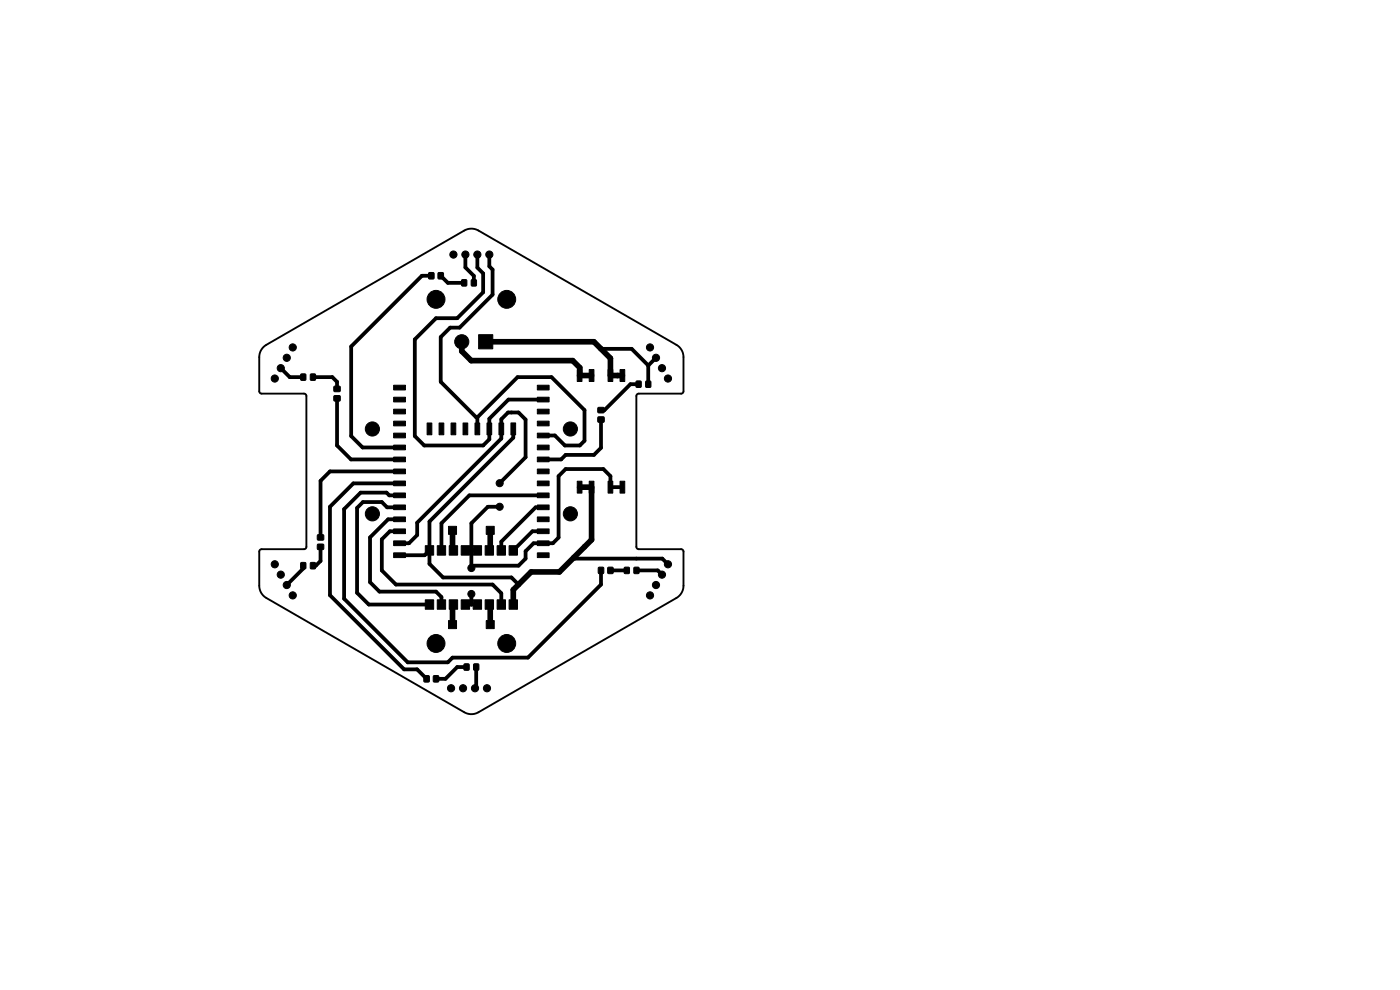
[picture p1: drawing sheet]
<svg xmlns="http://www.w3.org/2000/svg" width="297mm" height="210mm" viewBox="0 0 297 210" stroke-linecap="round" stroke-linejoin="round" font-family="sans-serif">
<path d="M55.9 73.6l42.6-24.7a3 3 0 0 1 3 0l42 24.3a3 3 0 0 1 1.5 2.6v7.2l-.2 .4-.3 .1h-9l-.3 .1-.2 .4v32.1l.2 .3 .3 .1 9.3 .1 .2 .4v7.2a3 3 0 0 1-1.5 2.6l-42 24.3a3 3 0 0 1-3 0l-42-24.3a3 3 0 0 1-1.5-2.6v-7.2l.2-.4 .3-.1h9l.3-.1 .2-.4v-32.1l-.1-.2-.4-.2h-9l-.4-.2-.1-.3v-7.6l.3-1z" fill="none" stroke="#000" stroke-width=".4"/>
<g fill="#000" stroke="#000" stroke-width=".21">
<path d="M91 57.9h1v1.2h-1zM93 57.9h1v1.2h-1zM63.8 79.4h1v1.2h-1zM65.9 79.4h1v1.2h-1zM98 59.4h1v1.2h-1zM100 59.4h1v1.2h-1zM101.5 71h3v3h-3zM122.5 78.4h1v2.5h-1zM125 78.4h1v2.5h-1zM129 78.4h1v2.5h-1zM131.5 78.4h1v2.5h-1zM70.9 84h1.2v1h-1.2z"/>
<path d="M70.9 82h1.2v1h-1.2zM83.5 81.7h2.5v1h-2.5zM83.5 84.3h2.5v1h-2.5zM83.5 86.8h2.5v1h-2.5zM83.5 89.3h2.5v1h-2.5zM83.5 91.9h2.5v1h-2.5zM83.5 94.4h2.5v1h-2.5zM83.5 97h2.5v1h-2.5zM90.6 89.7h1v2.5h-1zM93.1 89.7h1v2.5h-1zM95.7 89.7h1v2.5h-1zM98.2 89.7h1v2.5h-1z"/>
<path d="M100.8 89.7h1v2.5h-1zM103.3 89.7h1v2.5h-1zM105.8 89.7h1v2.5h-1zM108.4 89.7h1v2.5h-1zM114 97h2.5v1h-2.5zM114 94.4h2.5v1h-2.5zM114 91.9h2.5v1h-2.5zM114 89.3h2.5v1h-2.5zM114 86.8h2.5v1h-2.5zM114 84.3h2.5v1h-2.5zM114 81.7h2.5v1h-2.5zM126.9 88.5h1.2v1h-1.2z"/>
<path d="M126.9 86.5h1.2v1h-1.2zM135 80.9h1v1.2h-1zM137 80.9h1v1.2h-1zM63.8 119.4h1v1.2h-1zM65.9 119.4h1v1.2h-1zM67.4 113.5h1.2v1h-1.2zM67.4 115.5h1.2v1h-1.2zM83.5 99.5h2.5v1h-2.5zM83.5 102h2.5v1h-2.5zM83.5 104.6h2.5v1h-2.5zM83.5 107.1h2.5v1h-2.5zM83.5 109.7h2.5v1h-2.5z"/>
<path d="M83.5 112.2h2.5v1h-2.5zM83.5 114.7h2.5v1h-2.5zM83.5 117.3h2.5v1h-2.5zM90.2 115.8h1.8v2h-1.8zM92.8 115.8h1.7v2h-1.7zM95.1 111.7h1.7v1.7h-1.7zM95.3 115.8h1.8v2h-1.8zM97.8 115.8h1.8v2h-1.8zM100.4 115.8h1.8v2h-1.8zM103.1 111.7h1.7v1.7h-1.7zM102.9 115.8h1.8v2h-1.8zM105.5 115.8h1.7v2h-1.7z"/>
<path d="M108 115.8h1.8v2h-1.8zM114 117.3h2.5v1h-2.5zM114 114.7h2.5v1h-2.5zM114 112.2h2.5v1h-2.5zM114 109.7h2.5v1h-2.5zM114 107.1h2.5v1h-2.5zM114 104.6h2.5v1h-2.5zM114 102h2.5v1h-2.5zM114 99.5h2.5v1h-2.5zM122.5 102.1h1v2.5h-1zM125 102.1h1v2.5h-1zM129 102.1h1v2.5h-1z"/>
<path d="M131.5 102.1h1v2.5h-1zM90.2 127.2h1.8v2h-1.8zM92.8 127.2h1.7v2h-1.7zM95.1 131.6h1.7v1.8h-1.7zM95.3 127.2h1.8v2h-1.8zM97.8 127.2h1.8v2h-1.8zM100.4 127.2h1.8v2h-1.8zM102.9 127.2h1.8v2h-1.8zM103.1 131.6h1.7v1.8h-1.7zM105.5 127.2h1.7v2h-1.7zM108 127.2h1.8v2h-1.8zM127 120.4h1v1.2h-1z"/>
<path d="M129 120.4h1v1.2h-1zM132.5 120.4h1v1.2h-1zM134.5 120.4h1v1.2h-1zM90 143.4h1v1.2h-1zM92 143.4h1v1.2h-1zM98.5 140.9h1v1.2h-1zM100.5 140.9h1v1.2h-1z"/>
<circle cx="96.2" cy="54" r=".76"/>
<circle cx="98.7" cy="54" r=".76"/>
<circle cx="101.3" cy="54" r=".76"/>
<circle cx="103.8" cy="54" r=".76"/>
<circle cx="59.6" cy="78.1" r=".76"/>
<circle cx="60.8" cy="75.9" r=".76"/>
<circle cx="62.1" cy="73.7" r=".76"/>
<circle cx="92.5" cy="63.5" r="1.9"/>
<circle cx="98" cy="72.5" r="1.5"/>
<circle cx="107.5" cy="63.5" r="1.9"/>
<circle cx="137.9" cy="73.7" r=".76"/>
<circle cx="139.2" cy="75.9" r=".76"/>
<circle cx="140.4" cy="78.1" r=".76"/>
<circle cx="58.3" cy="80.3" r=".76"/>
<circle cx="79" cy="91" r="1.5"/>
<circle cx="121" cy="91" r="1.5"/>
<circle cx="141.7" cy="80.3" r=".76"/>
<circle cx="58.3" cy="119.7" r=".76"/>
<circle cx="79" cy="109" r="1.5"/>
<circle cx="106" cy="107.5" r=".75"/>
<circle cx="106" cy="102.5" r=".75"/>
<circle cx="121" cy="109" r="1.5"/>
<circle cx="141.7" cy="119.7" r=".76"/>
<circle cx="59.6" cy="121.9" r=".76"/>
<circle cx="60.8" cy="124.1" r=".76"/>
<circle cx="62.1" cy="126.3" r=".76"/>
<circle cx="92.5" cy="136.5" r="1.9"/>
<circle cx="100" cy="120.5" r=".75"/>
<circle cx="100" cy="126" r=".75"/>
<circle cx="107.5" cy="136.5" r="1.9"/>
<circle cx="137.9" cy="126.3" r=".76"/>
<circle cx="139.2" cy="124.1" r=".76"/>
<circle cx="140.4" cy="121.9" r=".76"/>
<circle cx="95.7" cy="146" r=".76"/>
<circle cx="98.2" cy="146" r=".76"/>
<circle cx="100.8" cy="146" r=".76"/>
<circle cx="103.3" cy="146" r=".76"/>
</g>
<path d="M98 72.5v2l2 2h21.5l1.5 1.5v1.7h2.5M103 72.5h23l3.5 3.5v3.7h2.5M96 112.5v4.1l.2 .2M104 112.5v4.1l-.2 .2M123 103.3h2.5v11.2l-6.8 6.8h-6l-3.8 3.8v3.1M96.2 128.2l-.2 .2v4.1M103.8 128.2l.2 .2v4.1" fill="none" stroke="#000" stroke-width="1.2"/>
<g fill="none" stroke="#000" stroke-width=".8">
<path d="M91.5 58.5h-2l-15 15v19l2.4 2.4h7.9M93.5 58.5l1.5 1.5h3.5M98.7 54v2.7l1.8 1.8v1.5M101.3 54v2.8l1.2 1.2v4l-5.5 5.5h-4.5l-4.5 4.5v20.5l2 2h12.5l1.3-1.3v-4.4l4.1-4h7.3M103.8 54v2.5l.7 .7v5.3l-7 7h-2l-2 2v9.5l7.5 7.5h.3M59.6 78.1l1.9 1.9h2.8M127.5 74h6.5l3.5 3.5M137.5 77.5v4M139.2 75.9l-1.7 1.6M66.4 80h4.1l1 1v1.5M71.5 84.5v10l3 3h10.3M101.3 88.5l8.5-8.5h7.2l7 7v6.5l-1 1h-3.2l-2.1-2.1h-2.5"/>
<path d="M101.3 88.5v2.5M108.9 91v1.8l-17.8 17.8v9l2.9 2.9h14.5l1.5 1.5M127.5 89v6l-1.5 1.5h-6l-1 1h-3.8M135.5 81.5h-1.8l-5.5 5.5h-.7M68 116v3l-1 1h-.6M84.8 107.6h-2.7l-1.1-1.1h-4l-1.3 1.3v18l2.5 2.4h12.9M84.8 112.7h-2.1l-1.7 1.7v6.6l3 3h20.5l1.9 1.8v2.4M84.8 105.1h-2.2l-.6-.6h-5.5l-3.5 3.5v19l13.5 13.5h8.5l1-1h16l15.5-15.5v-3M84.8 100h-14.8l-2 2v12M84.8 102.5h-9.8l-5 5v18.8l15.7 15.7h2.8l2 2M84.8 110.2h-2.5l-3.8 3.8v9.5l2 2h12l1.2 1.1v1.6M91.1 116.8l-1 1h-5.3"/>
<path d="M98.7 116.8h2.6M106 102.5l5.5-5.5v-8l-1.5-1.5h-2.2l-1.4 1.4v4.1l-17.9 17.9v2.6l-1.7 1.7h-2M106 107.5h-2.5l-3.5 3.5v9.5M115.2 107.6h-1.6l-7.2 7.3v1.9M115.2 105.1h-15.6l-5.9 5.9v5.8M115.2 112.7h-2.3l-4 4.1M121.8 118.2l.2 .3h18.5l1.2 1.2M132 103.3h-2.5v-2.3l-1.5-1.5h-8l-1.5 1.5v13l-1.2 1.2h-4.1l-1.7 1.7v1.6l-1.5 1.5h-10M64.3 120v.6l-3.5 3.5M98.7 128.2h2.6M100 126v2.2M129.5 121h3.5"/>
<path d="M135 121h4.5l.9 .9M99 141.5h-2l-2.5 2.5h-2M101 141.5v4.2l-.2 .3"/>
</g>
</svg>
